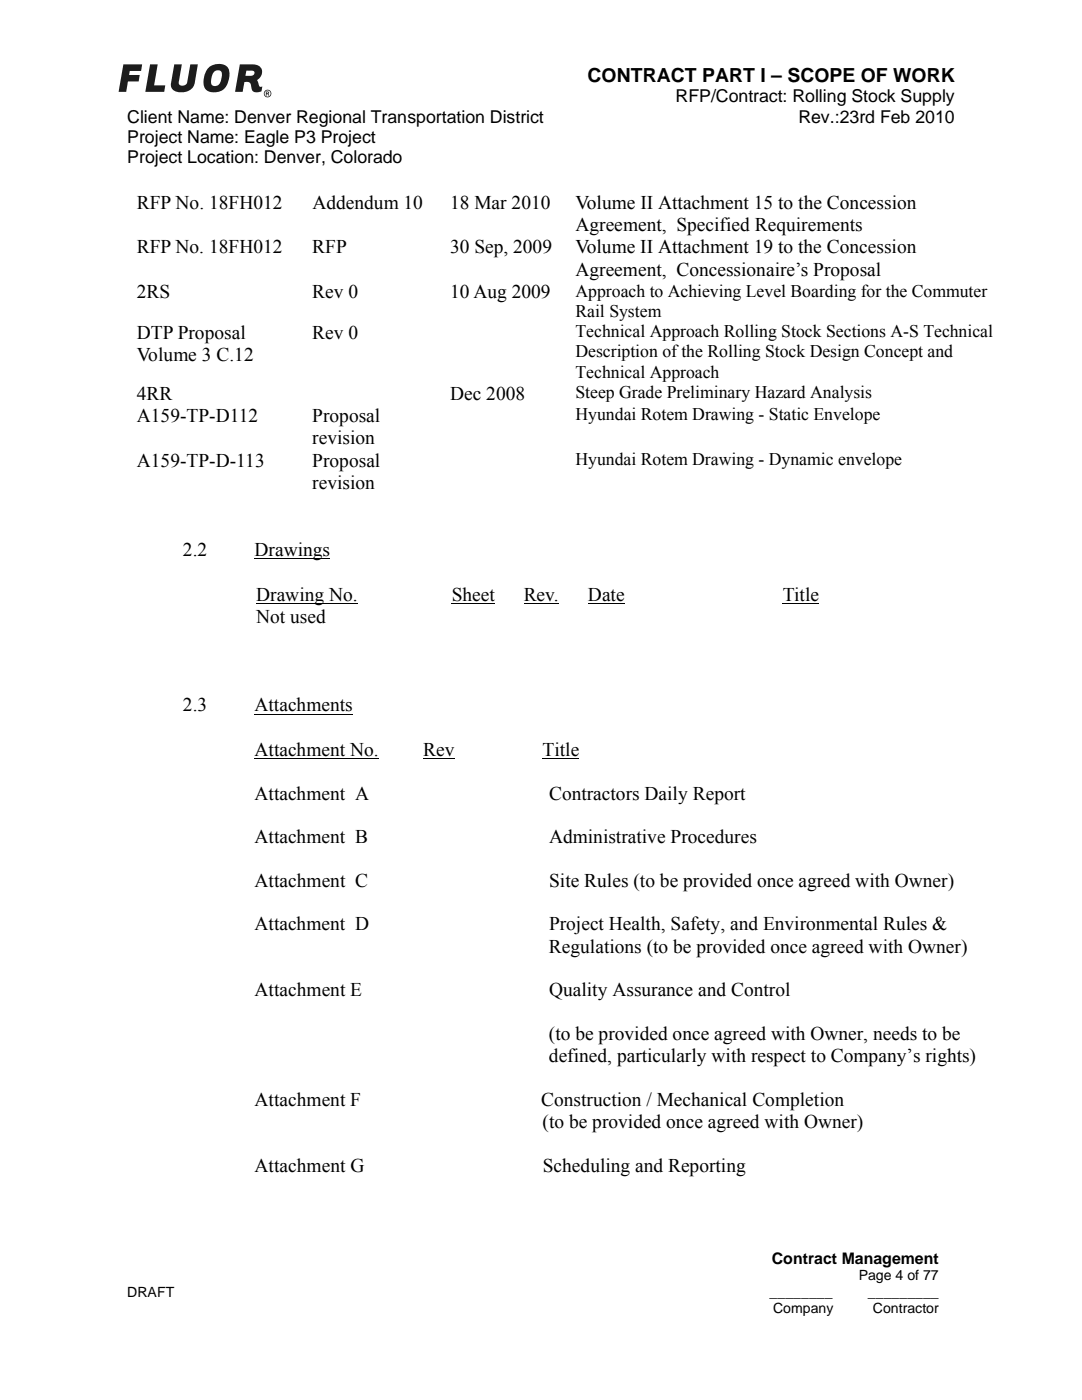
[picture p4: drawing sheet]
<svg xmlns="http://www.w3.org/2000/svg" width="216mm" height="279mm" viewBox="0 0 216 279" stroke-linecap="round" stroke-linejoin="round" font-family="sans-serif">
<defs><g id="words">
<g font-size="3.9">
<text x="117.2" y="16.3">CONTRACT PART I – SCOPE OF WORK</text>
<text x="27.3" y="41.7">RFP No. 18FH012</text>
<text x="62.3" y="41.7">Addendum 10</text>
<text x="89.8" y="41.7">18 Mar 2010</text>
<text x="114.8" y="41.7">Volume II Attachment 15 to the Concession</text>
<text x="114.8" y="46.1">Agreement, Specified Requirements</text>
<text x="27.3" y="50.6">RFP No. 18FH012</text>
<text x="62.3" y="50.6">RFP</text>
<text x="89.8" y="50.6">30 Sep, 2009</text>
<text x="114.8" y="50.6">Volume II Attachment 19 to the Concession</text>
<text x="27.3" y="59.5">2RS</text>
<text x="62.3" y="59.5">Rev 0</text>
<text x="89.8" y="59.5">10 Aug 2009</text>
<text x="114.8" y="55.1">Agreement, Concessionaire’s Proposal</text>
<text x="27.3" y="67.6">DTP Proposal</text>
<text x="62.3" y="67.6">Rev 0</text>
<text x="27.3" y="72.1">Volume 3 C.12</text>
<text x="27.3" y="79.8">4RR</text>
<text x="89.8" y="79.8">Dec 2008</text>
<text x="27.3" y="84.2">A159-TP-D112</text>
<text x="62.3" y="84.2">Proposal</text>
<text x="62.3" y="88.7">revision</text>
<text x="27.3" y="93.2">A159-TP-D-113</text>
<text x="62.3" y="93.2">Proposal</text>
<text x="62.3" y="97.6">revision</text>
<text x="36.5" y="111">2.2</text>
<text x="50.8" y="111">Drawings</text>
<text x="51.1" y="119.9">Drawing No.</text>
<text x="90.1" y="119.9">Sheet</text>
<text x="104.5" y="119.9">Rev.</text>
<text x="117.3" y="119.9">Date</text>
<text x="156.2" y="119.9">Title</text>
<text x="51.1" y="124.4">Not used</text>
<text x="36.5" y="142">2.3</text>
<text x="50.8" y="142">Attachments</text>
<text x="50.8" y="150.9">Attachment No.</text>
<text x="84.5" y="150.9">Rev</text>
<text x="108.3" y="150.9">Title</text>
<text x="50.8" y="159.6">Attachment A</text>
<text x="109.6" y="159.6">Contractors Daily Report</text>
<text x="50.8" y="168.3">Attachment B</text>
<text x="109.6" y="168.3">Administrative Procedures</text>
<text x="50.8" y="177">Attachment C</text>
<text x="109.6" y="177">Site Rules (to be provided once agreed with Owner)</text>
<text x="50.8" y="185.7">Attachment D</text>
<text x="109.6" y="185.7">Project Health, Safety, and Environmental Rules &amp;</text>
<text x="109.5" y="190.1">Regulations (to be provided once agreed with Owner)</text>
<text x="50.8" y="198.8">Attachment E</text>
<text x="109.6" y="198.8">Quality Assurance and Control</text>
<text x="109.5" y="207.5">(to be provided once agreed with Owner, needs to be</text>
<text x="109.5" y="212">defined, particularly with respect to Company’s rights)</text>
<text x="50.8" y="220.7">Attachment F</text>
<text x="108" y="220.7">Construction / Mechanical Completion</text>
<text x="108.3" y="225.1">(to be provided once agreed with Owner)</text>
<text x="50.8" y="233.8">Attachment G</text>
<text x="108.3" y="233.8">Scheduling and Reporting</text>
</g>
<g font-size="3.5">
<text x="134.8" y="20.4">RFP/Contract: Rolling Stock Supply</text>
<text x="25.4" y="24.5">Client Name: Denver Regional Transportation District</text>
<text x="25.4" y="28.5">Project Name: Eagle P3 Project</text>
<text x="159.3" y="24.5">Rev.:23rd Feb 2010</text>
<text x="25.4" y="32.6">Project Location: Denver, Colorado</text>
<text x="114.8" y="59.2">Approach to Achieving Level Boarding for the Commuter</text>
<text x="114.8" y="63.2">Rail System</text>
<text x="114.8" y="67.3">Technical Approach Rolling Stock Sections A-S Technical</text>
<text x="114.8" y="71.3">Description of the Rolling Stock Design Concept and</text>
<text x="114.8" y="75.4">Technical Approach</text>
<text x="114.8" y="79.4">Steep Grade Preliminary Hazard Analysis</text>
<text x="114.8" y="83.9">Hyundai Rotem Drawing - Static Envelope</text>
<text x="114.8" y="92.8">Hyundai Rotem Drawing - Dynamic envelope</text>
</g>
<text font-size="3.2" x="154" y="252.2">Contract Management</text>
<g font-size="2.8">
<text x="171.3" y="255.5">Page 4 of 77</text>
<text x="25.4" y="258.8">DRAFT</text>
<text x="153.6" y="258.8">________</text>
<text x="154.3" y="262">Company</text>
<text x="173.2" y="258.8">_________</text>
<text x="174.2" y="262">Contractor</text>
</g>
</g></defs>
<g fill="#1f1a17">
<path d="M24.6 12.8h3.8l-.2 1.4h-2.3l-.1 .8h2.1l-.2 1.3h-2.2l-.3 2h-1.5z" fill-rule="evenodd"/>
<path d="M30 12.8h1.5l-.8 4.2h2.3l-.2 1.3h-3.8z" fill-rule="evenodd"/>
<path d="M34.8 12.8h1.5l-.6 3.7a.51 .51 0 0 0 .5 .6 .93 .93 0 0 0 1.2-.7l.6-3.6h1.5l-.7 3.8a2.83 2.83 0 0 1-3.7 1.6l-.7-.4-.3-.8z" fill-rule="evenodd"/>
<path d="M41.8 13.4a3.5 3.5 0 0 0-.7 4.5 2.95 2.95 0 0 0 4.6-2.2 2.37 2.37 0 0 0-.4-2.4 2.97 2.97 0 0 0-3.5 .1zM42.8 14.3l.8-.3 .5 .2 .2 .5-.1 .8a1.47 1.47 0 0 1-1.6 1.6l-.4-.2-.1-.6a3.7 3.7 0 0 1 .7-2z" fill-rule="evenodd"/>
<path d="M47.9 12.8l-1 5.5h1.5l.3-1.8a1 1 0 0 1 1.1 0 1.67 1.67 0 0 1 .4 1.4l.3 .3 .4 .2 1.3-.2 .1-.9h-.5l-.5-1.3 .8-.8a1.55 1.55 0 0 0-.1-1.7 1.55 1.55 0 0 0-1.5-.7zM49.1 14.1l1.5 .1 .2 .4-.2 .4-.5 .1h-1.1z" fill-rule="evenodd"/>
<path d="M52.6 18.7a.8 .8 0 0 1 1.6 0 .8 .8 0 0 1-1.6 0zM52.8 18.7a.62 .62 0 0 0 1.2 0 .62 .62 0 0 0-1.2 0zM53 18.3l.7 .1v.2l-.2 .1 .2 .4h-.1l-.3-.3h-.1v.3h-.2zM53.2 18.4v.2l.3-.1z" fill-rule="evenodd"/>
</g>
<path d="M50.8 111.5h15.1M51.1 120.4h20.3M90.1 120.4h8.7M104.5 120.4h7M117.3 120.4h7.3M156.2 120.4h7.2M50.8 142.5h19.6M50.8 151.4h24.8M84.5 151.4h6.2M108.3 151.4h7.3" fill="none" stroke="#000" stroke-width=".2"/>
<use href="#words"/>
</svg>
